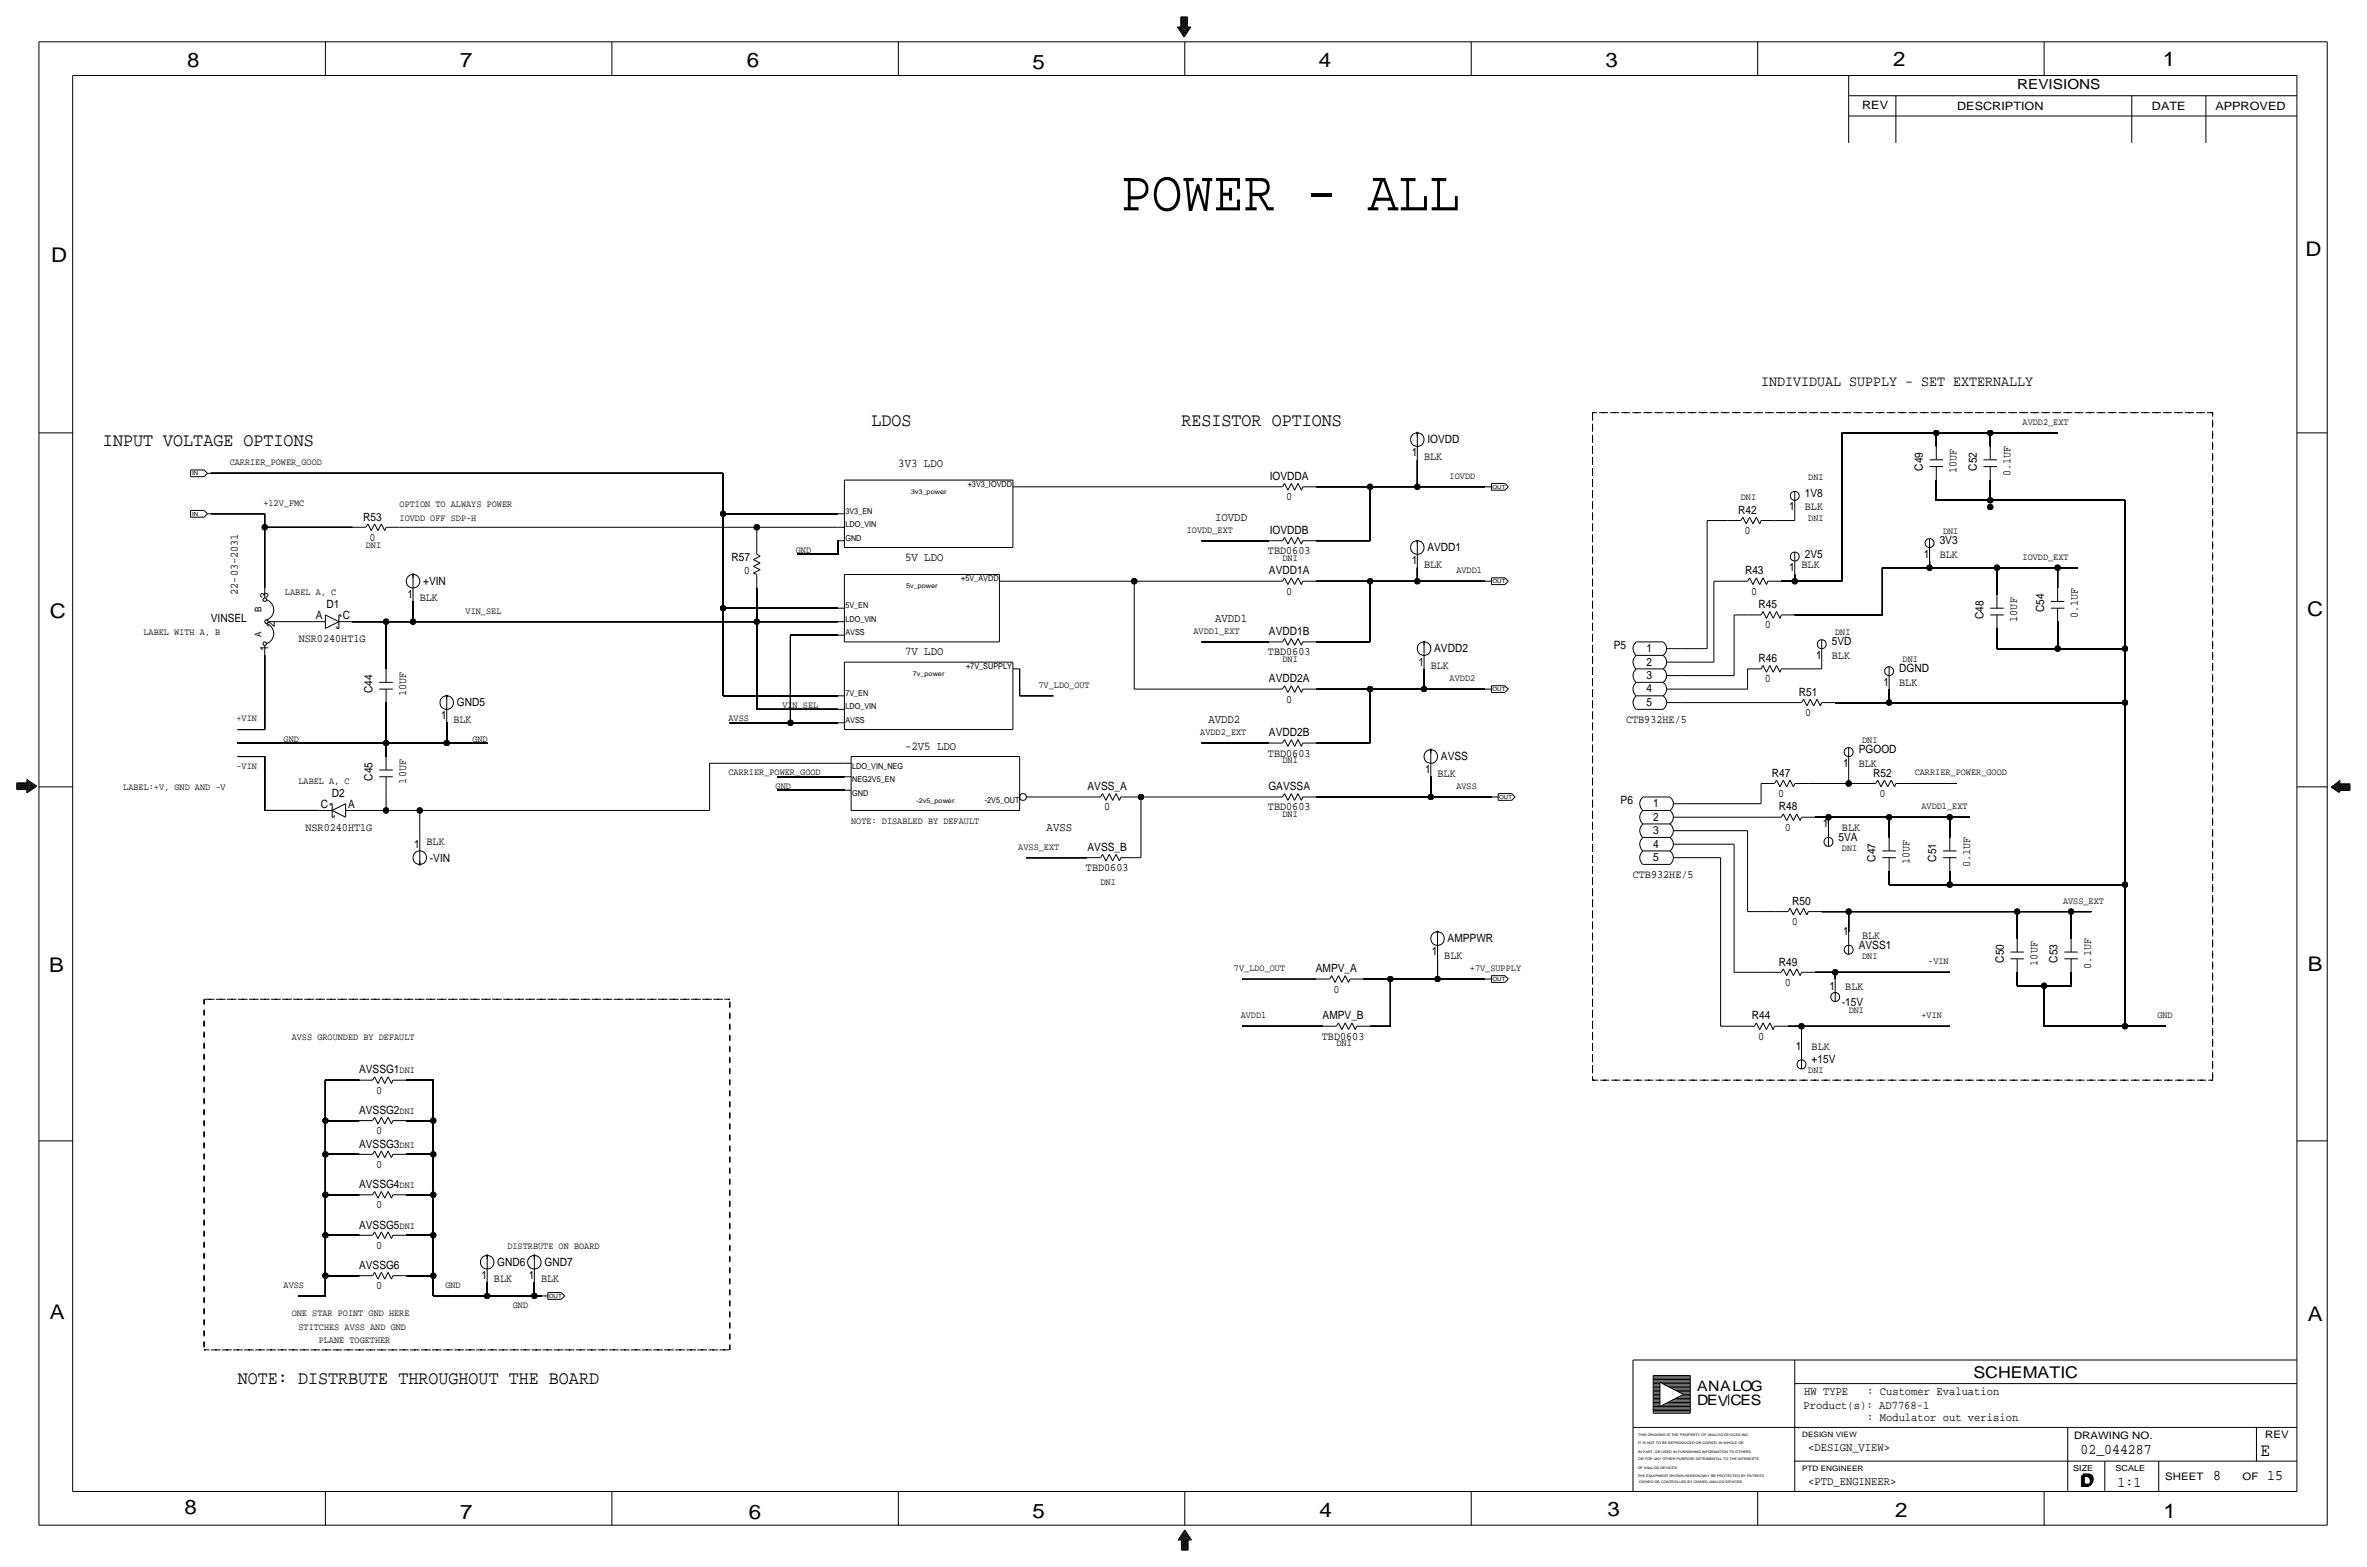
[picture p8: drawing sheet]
<svg xmlns="http://www.w3.org/2000/svg" width="892mm" height="590mm" viewBox="0 0 892 590" stroke-linecap="round" stroke-linejoin="round" font-family="sans-serif">
<defs><g id="words">
<text font-size="21.7" x="422.4" y="79.2">POWER - ALL</text>
<g font-size="7.6">
<text x="70.6" y="25.4">8</text>
<text x="173.4" y="25.4">7</text>
<text x="281.4" y="25.1">6</text>
<text x="389.1" y="26.2">5</text>
<text x="497" y="25.4">4</text>
<text x="605" y="25.1">3</text>
<text x="713.4" y="24.9">2</text>
<text x="815" y="24.9">1</text>
<text x="19.3" y="98.8">D</text>
<text x="868.9" y="96.5">D</text>
<text x="18.7" y="232.7">C</text>
<text x="869.4" y="232.2">C</text>
<text x="869.6" y="365.8">B</text>
<text x="18.5" y="366">B</text>
<text x="18.7" y="496.8">A</text>
<text x="869.6" y="497.6">A</text>
<text x="69.5" y="570.5">8</text>
<text x="173.4" y="572.3">7</text>
<text x="282.1" y="572.3">6</text>
<text x="389.1" y="571.8">5</text>
<text x="497.3" y="571.5">4</text>
<text x="605.7" y="571.2">3</text>
<text x="714.2" y="571.5">2</text>
<text x="815.3" y="572">1</text>
</g>
<g font-size="7.1">
<text x="328.4" y="160.5">LDOS</text>
<text x="445.2" y="160.5">RESISTOR OPTIONS</text>
<text x="38.8" y="168.1">INPUT VOLTAGE OPTIONS</text>
<text x="89.6" y="521.2">NOTE: DISTRBUTE THROUGHOUT THE BOARD</text>
</g>
<text font-size="7" x="851.9" y="548.4">E</text>
<g font-size="6.1">
<text x="743.7" y="518.9">SCHEMATIC</text>
<text x="783.8" y="560.3">D</text>
<text x="784.3" y="559.8">D</text>
</g>
<g font-size="5.6">
<text x="663.7" y="145.3">INDIVIDUAL SUPPLY - SET EXTERNALLY</text>
<text x="784" y="547.9">02_044287</text>
<text x="834.1" y="557.5">8</text>
<text x="854.4" y="557.5">15</text>
<text x="798" y="560.1">1:1</text>
</g>
<g font-size="5.4">
<text x="639.5" y="524.2">ANALOG</text>
<text x="639.5" y="529.3">DEVCES</text>
</g>
<text font-size="5.2" x="760.2" y="33.5">REVISIONS</text>
<g font-size="4.5">
<text x="338.5" y="175.8">3V3 LDO</text>
<text x="457.9" y="196.1">IOVDD</text>
<text x="341.1" y="211.3">5V LDO</text>
<text x="457.9" y="234.2">AVDD1</text>
<text x="341.1" y="246.9">7V LDO</text>
<text x="455.4" y="272.3">AVDD2</text>
<text x="341.1" y="282.4">-2V5 LDO</text>
<text x="394.4" y="312.9">AVSS</text>
</g>
<g font-size="4.4">
<text x="679.9" y="525.5">HW TYPE</text>
<text x="703.6" y="525.5">: Customer Evaluation</text>
<text x="679.7" y="530.9">Product(s): AD7768-1</text>
<text x="703.6" y="535.2">: Modulator out verision</text>
<text x="681.4" y="546.6">&lt;DESIGN_VIEW&gt;</text>
<text x="681.4" y="559.3">&lt;PTD_ENGINEER&gt;</text>
</g>
<g font-size="4.3">
<text x="701.8" y="41.1">REV</text>
<text x="737.6" y="41.4">DESCRIPTION</text>
<text x="811" y="41.4">DATE</text>
<text x="834.8" y="41.4">APPROVED</text>
<text x="537.9" y="166.9">IOVDD</text>
<text x="532" y="172">1</text>
<text x="536.7" y="173.2">BLK</text>
<text x="724.6" y="177.2" transform="rotate(-90 724.6 177.2)">C49</text>
<text x="737.3" y="178.3" transform="rotate(-90 737.3 178.3)">10UF</text>
<text x="744.9" y="177.2" transform="rotate(-90 744.9 177.2)">C52</text>
<text x="757.6" y="179.5" transform="rotate(-90 757.6 179.5)">0.1UF</text>
<text x="478.5" y="180.8">IOVDDA</text>
<text x="484.7" y="188.5">0</text>
<text x="680.2" y="187.2">1V8</text>
<text x="136.9" y="196.1">R53</text>
<text x="655.1" y="193.5">R42</text>
<text x="674.2" y="192.3">1</text>
<text x="680.2" y="192.3">BLK</text>
<text x="139.3" y="203.7">0</text>
<text x="478.5" y="201.2">IOVDDB</text>
<text x="657.4" y="201.2">0</text>
<text x="477.8" y="208.8">TBD0603</text>
<text x="537.9" y="207.5">AVDD1</text>
<text x="731" y="205">3V3</text>
<text x="275.6" y="211.3">R57</text>
<text x="532" y="212.6">1</text>
<text x="536.7" y="213.9">BLK</text>
<text x="674.2" y="215.1">1</text>
<text x="678.9" y="213.9">BLK</text>
<text x="680.2" y="210.1">2V5</text>
<text x="725" y="210.1">1</text>
<text x="731" y="210.1">BLK</text>
<text x="159.5" y="220.2">+VIN</text>
<text x="280.4" y="216.4">0</text>
<text x="478.2" y="216.4">AVDD1A</text>
<text x="657.6" y="216.4">R43</text>
<text x="89.6" y="224" transform="rotate(-90 89.6 224)">22-03-2031</text>
<text x="101" y="225.3" transform="rotate(-90 101 225.3)">3</text>
<text x="153.5" y="225.3">1</text>
<text x="158.2" y="226.6">BLK</text>
<text x="484.7" y="224">0</text>
<text x="660" y="224">0</text>
<text x="119.1" y="233.2">A</text>
<text x="123" y="229.1">D1</text>
<text x="129.2" y="233.2">C</text>
<text x="662.7" y="229.1">R45</text>
<text x="747.5" y="233.1" transform="rotate(-90 747.5 233.1)">C48</text>
<text x="770.3" y="230.6" transform="rotate(-90 770.3 230.6)">C54</text>
<text x="783" y="232.8" transform="rotate(-90 783 232.8)">0.1UF</text>
<text x="79.5" y="234.2">VINSEL</text>
<text x="103.6" y="236.3" transform="rotate(-90 103.6 236.3)">2</text>
<text x="478.2" y="239.3">AVDD1B</text>
<text x="665" y="236.7">0</text>
<text x="760.2" y="234.2" transform="rotate(-90 760.2 234.2)">10UF</text>
<text x="101" y="245.2" transform="rotate(-90 101 245.2)">1</text>
<text x="112.6" y="241.8">NSR0240HT1G</text>
<text x="540.5" y="245.6">AVDD2</text>
<text x="608.2" y="244.3">P5</text>
<text x="620.4" y="245.6">1</text>
<text x="690.3" y="243.1">5VD</text>
<text x="477.8" y="246.9">TBD0603</text>
<text x="534.5" y="250.7">1</text>
<text x="539.2" y="252">BLK</text>
<text x="620.4" y="250.7">2</text>
<text x="662.7" y="249.4">R46</text>
<text x="684.4" y="248.2">1</text>
<text x="690.3" y="248.2">BLK</text>
<text x="478.2" y="257">AVDD2A</text>
<text x="620.4" y="255.8">3</text>
<text x="665" y="257">0</text>
<text x="715.7" y="253.2">DGND</text>
<text x="140.4" y="261.1" transform="rotate(-90 140.4 261.1)">C44</text>
<text x="153.1" y="262.1" transform="rotate(-90 153.1 262.1)">10UF</text>
<text x="620.4" y="260.9">4</text>
<text x="677.9" y="262.1">R51</text>
<text x="709.8" y="258.3">1</text>
<text x="715.7" y="258.3">BLK</text>
<text x="172.2" y="265.9">GND5</text>
<text x="484.7" y="264.7">0</text>
<text x="620.4" y="265.9">5</text>
<text x="680.3" y="269.7">0</text>
<text x="166.2" y="271">1</text>
<text x="170.9" y="272.3">BLK</text>
<text x="612.8" y="272.3">CTB932HE/5</text>
<text x="478.2" y="277.4">AVDD2B</text>
<text x="477.8" y="285">TBD0603</text>
<text x="543" y="286.3">AVSS</text>
<text x="700.5" y="283.7">PGOOD</text>
<text x="537.1" y="291.3">1</text>
<text x="541.7" y="292.6">BLK</text>
<text x="667.8" y="292.6">R47</text>
<text x="694.5" y="288.8">1</text>
<text x="700.5" y="288.8">BLK</text>
<text x="705.9" y="292.6">R52</text>
<text x="140.4" y="294.1" transform="rotate(-90 140.4 294.1)">C45</text>
<text x="153.1" y="295.2" transform="rotate(-90 153.1 295.2)">10UF</text>
<text x="409.8" y="297.7">AVSS_A</text>
<text x="478" y="297.7">GAVSSA</text>
<text x="120.9" y="304.3">C</text>
<text x="125" y="300.2">D2</text>
<text x="131.3" y="304.3">A</text>
<text x="416.1" y="305.3">0</text>
<text x="477.8" y="305.3">TBD0603</text>
<text x="610.7" y="302.8">P6</text>
<text x="623" y="304">1</text>
<text x="670.1" y="300.2">0</text>
<text x="670.3" y="305.3">R48</text>
<text x="708.2" y="300.2">0</text>
<text x="623" y="309.1">2</text>
<text x="686.9" y="311.7">1</text>
<text x="115.1" y="312.9">NSR0240HT1G</text>
<text x="623" y="314.2">3</text>
<text x="672.7" y="312.9">0</text>
<text x="692.9" y="316.7">5VA</text>
<text x="694.1" y="312.9">BLK</text>
<text x="156.1" y="319.6">1</text>
<text x="160.7" y="318.4">BLK</text>
<text x="409.8" y="320.5">AVSS_B</text>
<text x="623" y="319.3">4</text>
<text x="162" y="324.7">-VIN</text>
<text x="409.2" y="328.2">TBD0603</text>
<text x="623" y="324.4">5</text>
<text x="706.8" y="324.6" transform="rotate(-90 706.8 324.6)">C47</text>
<text x="719.5" y="325.6" transform="rotate(-90 719.5 325.6)">10UF</text>
<text x="729.7" y="324.6" transform="rotate(-90 729.7 324.6)">C51</text>
<text x="742.4" y="326.8" transform="rotate(-90 742.4 326.8)">0.1UF</text>
<text x="615.3" y="330.7">CTB932HE/5</text>
<text x="675.4" y="340.9">R50</text>
<text x="675.2" y="348.5">0</text>
<text x="694.5" y="352.3">1</text>
<text x="701.8" y="353.6">BLK</text>
<text x="539.6" y="359.9">1</text>
<text x="545.5" y="354.8">AMPPWR</text>
<text x="700.5" y="357.4">AVSS1</text>
<text x="544.3" y="361.2">BLK</text>
<text x="670.3" y="363.7">R49</text>
<text x="755.1" y="362.7" transform="rotate(-90 755.1 362.7)">C50</text>
<text x="767.8" y="363.7" transform="rotate(-90 767.8 363.7)">10UF</text>
<text x="775.4" y="362.7" transform="rotate(-90 775.4 362.7)">C53</text>
<text x="788.1" y="364.9" transform="rotate(-90 788.1 364.9)">0.1UF</text>
<text x="495.9" y="366.3">AMPV_A</text>
<text x="672.7" y="371.3">0</text>
<text x="502.5" y="373.9">0</text>
<text x="689.5" y="373">1</text>
<text x="695.4" y="373">BLK</text>
<text x="694.1" y="379">-15V</text>
<text x="498.4" y="384">AMPV_B</text>
<text x="660.1" y="384">R44</text>
<text x="498.1" y="391.7">TBD0603</text>
<text x="662.5" y="391.7">0</text>
<text x="676.8" y="395.5">1</text>
<text x="682.7" y="395.5">BLK</text>
<text x="682.7" y="400.6">+15V</text>
<text x="135.3" y="404.4">AVSSG1</text>
<text x="141.8" y="412">0</text>
<text x="135.3" y="419.6">AVSSG2</text>
<text x="141.8" y="427.2">0</text>
<text x="135.3" y="432.3">AVSSG3</text>
<text x="141.8" y="439.9">0</text>
<text x="135.3" y="447.5">AVSSG4</text>
<text x="141.8" y="455.2">0</text>
<text x="135.3" y="462.8">AVSSG5</text>
<text x="141.8" y="470.4">0</text>
<text x="135.3" y="478">AVSSG6</text>
<text x="187.4" y="476.8">GND6</text>
<text x="205.2" y="476.8">GND7</text>
<text x="141.8" y="485.6">0</text>
<text x="181.5" y="481.8">1</text>
<text x="186.1" y="483.1">BLK</text>
<text x="199.2" y="481.8">1</text>
<text x="203.9" y="483.1">BLK</text>
</g>
<g font-size="3.9">
<text x="781.6" y="542.1">DRAWING NO.</text>
<text x="853.6" y="541.8">REV</text>
<text x="816" y="557.4">SHEET</text>
<text x="845.1" y="557.5">OF</text>
</g>
<g font-size="3.6">
<text x="762.2" y="160">AVDD2_EXT</text>
<text x="86.6" y="175.3">CARRIER_POWER_GOOD</text>
<text x="546.3" y="180.3">IOVDD</text>
<text x="681.4" y="180.8">DNI</text>
<text x="99.3" y="190.5">+12V_FMC</text>
<text x="150.6" y="191">OPTION TO ALWAYS POWER</text>
<text x="656" y="188.5">DNI</text>
<text x="150.6" y="196.1">IOVDD OFF SDP-H</text>
<text x="681.4" y="196.1">DNI</text>
<text x="447.2" y="200.7">IOVDD_EXT</text>
<text x="732.2" y="201.2">DNI</text>
<text x="137.9" y="206.2">DNI</text>
<text x="299.9" y="208.3">GND</text>
<text x="483.3" y="211.3">DNI</text>
<text x="548.8" y="215.9">AVDD1</text>
<text x="762.2" y="210.8">IOVDD_EXT</text>
<text x="107.4" y="224">LABEL A, C</text>
<text x="175.5" y="231.1">VIN_SEL</text>
<text x="54.1" y="239.3">LABEL WITH A, B</text>
<text x="449.8" y="238.8">AVDD1_EXT</text>
<text x="691.6" y="239.3">DNI</text>
<text x="483.3" y="249.4">DNI</text>
<text x="717" y="249.4">DNI</text>
<text x="546.3" y="256.5">AVDD2</text>
<text x="391.4" y="259.1">7V_LDO_OUT</text>
<text x="294.8" y="266.7">VIN_SEL</text>
<text x="89.1" y="271.8">+VIN</text>
<text x="274.5" y="271.8">AVSS</text>
<text x="106.9" y="279.4">GND</text>
<text x="178" y="279.4">GND</text>
<text x="452.3" y="276.9">AVDD2_EXT</text>
<text x="701.8" y="279.9">DNI</text>
<text x="483.3" y="287.5">DNI</text>
<text x="89.1" y="289.6">-VIN</text>
<text x="274.5" y="292.1">CARRIER_POWER_GOOD</text>
<text x="721.6" y="292.1">CARRIER_POWER_GOOD</text>
<text x="46.4" y="297.7">LABEL:+V, GND AND -V</text>
<text x="112.5" y="295.1">LABEL A, C</text>
<text x="292.3" y="297.2">GND</text>
<text x="548.8" y="297.2">AVSS</text>
<text x="724.1" y="304.8">AVDD1_EXT</text>
<text x="320.8" y="310.4">NOTE: DISABLED BY DEFAULT</text>
<text x="483.3" y="307.8">DNI</text>
<text x="383.7" y="320">AVSS_EXT</text>
<text x="694.1" y="320.5">DNI</text>
<text x="414.7" y="333.2">DNI</text>
<text x="777.4" y="340.4">AVSS_EXT</text>
<text x="465" y="365.8">7V_LDO_OUT</text>
<text x="553.9" y="365.8">+7V_SUPPLY</text>
<text x="701.8" y="361.2">DNI</text>
<text x="726.6" y="363.2">-VIN</text>
<text x="467.6" y="383.5">AVDD1</text>
<text x="696.7" y="381.5">DNI</text>
<text x="724.1" y="383.5">+VIN</text>
<text x="813" y="383.5">GND</text>
<text x="109.9" y="391.7">AVSS GROUNDED BY DEFAULT</text>
<text x="503.6" y="394.2">DNI</text>
<text x="150.6" y="404.4">DNI</text>
<text x="681.4" y="404.4">DNI</text>
<text x="150.6" y="419.6">DNI</text>
<text x="150.6" y="432.3">DNI</text>
<text x="150.6" y="447.5">DNI</text>
<text x="150.6" y="462.8">DNI</text>
<text x="191.2" y="470.4">DISTRBUTE ON BOARD</text>
<text x="106.9" y="485.1">AVSS</text>
<text x="167.8" y="485.1">GND</text>
<text x="109.9" y="495.8">ONE STAR POINT GND HERE</text>
<text x="193.2" y="492.8">GND</text>
<text x="112.5" y="500.9">STITCHES AVSS AND GND</text>
<text x="120.1" y="506">PLANE TOGETHER</text>
</g>
<g font-size="3.5">
<text x="98.5" y="230.4" transform="rotate(-90 98.5 230.4)">B</text>
<text x="98.5" y="240.1" transform="rotate(-90 98.5 240.1)">A</text>
</g>
<g font-size="3.1">
<text x="364.7" y="183.4">+3V3_IOVDD</text>
<text x="318.6" y="193.5">3V3_EN</text>
<text x="318.6" y="198.6">LDO_VIN</text>
<text x="318.6" y="203.7">GND</text>
<text x="362.2" y="218.9">+5V_AVDD</text>
<text x="318.6" y="229.1">5V_EN</text>
<text x="318.6" y="234.2">LDO_VIN</text>
<text x="318.6" y="239.3">AVSS</text>
<text x="364.1" y="252">+7V_SUPPLY</text>
<text x="318.6" y="262.1">7V_EN</text>
<text x="318.6" y="267.2">LDO_VIN</text>
<text x="318.6" y="272.3">AVSS</text>
<text x="321.1" y="289.6">LDO_VIN_NEG</text>
<text x="321.1" y="299.8">GND</text>
<text x="321.1" y="294.7">NEG2V5_EN</text>
<text x="371.1" y="302.3">-2V5_OUT</text>
<text x="781.3" y="554">SIZE</text>
<text x="797.3" y="554">SCALE</text>
</g>
<g font-size="2.8">
<text x="679.1" y="541.3">DESIGN VIEW</text>
<text x="679.1" y="554">PTD ENGINEER</text>
</g>
<g font-size="2.5">
<text x="343.2" y="185.9">3v3_power</text>
<text x="341.5" y="221.5">5v_power</text>
<text x="344" y="254.5">7v_power</text>
<text x="345.3" y="302.3">-2v5_power</text>
</g>
<g font-size="2.1">
<text x="72.4" y="179">IN</text>
<text x="562.4" y="184.2">OUT</text>
<text x="72.4" y="194.3">IN</text>
<text x="562.4" y="219.8">OUT</text>
<text x="562.4" y="260.4">OUT</text>
<text x="564.9" y="301">OUT</text>
<text x="562.4" y="369.6">OUT</text>
<text x="206.8" y="489">OUT</text>
</g>
<g font-size="1.3">
<text x="617.3" y="541.1">THIS DRAWING IS THE PROPERTY OF ANALOG DEVICES INC.</text>
<text x="617.3" y="543.9">IT IS NOT TO BE REPRODUCED OR COPIED, IN WHOLE OR</text>
<text x="617.3" y="547.2">IN PART, OR USED IN FURNISHING INFORMATION TO OTHERS,</text>
<text x="617.3" y="550">OR FOR ANY OTHER PURPOSE DETRIMENTAL TO THE INTERESTS</text>
<text x="617.2" y="556.3">THE EQUIPMENT SHOWN HEREON MAY BE PROTECTED BY PATENTS</text>
<text x="617.2" y="553.2">OF ANALOG DEVICES.</text>
<text x="617.7" y="558.8">OWNED OR CONTROLLED BY OWNED ANALOG DEVICES.</text>
</g>
</g></defs>
<!-- layer: Nets -->
<g fill="none" stroke="#000" stroke-width=".38">
<path d="M79.5 178.3h193zM272.5 178.3v15.2zM534.1 173.2v10.2zM694.1 163.1h35.6zM694.1 163.1v55.8zM729.7 163.1v5zM729.7 163.1h20.3zM750 163.1v5zM750 163.1h25.4zM79.5 193.5h20.3zM99.8 198.6v22.9zM99.8 198.6h33z"/>
<path d="M99.8 193.5v5.1zM150.6 198.6h134.6zM272.5 193.5v35.6zM272.5 193.5h43.2zM285.2 198.6v5.1zM285.2 198.6h30.5zM384.3 183.4h93.9zM496 183.4h20.3zM516.3 183.4v20.3zM516.3 183.4h17.8zM534.1 183.4h25.4zM643.3 196.1v48.2z"/>
<path d="M643.3 196.1h7.7zM668.7 196.1h7.7zM676.4 193.5v2.6zM729.7 180.8v7.7zM729.7 188.5h20.3zM750 180.8v7.7zM750 188.5h50.8zM800.8 188.5v55.8zM300.4 208.8h15.3zM315.7 203.7v5.1zM379.2 218.9h48.2zM427.4 218.9h50.8z"/>
<path d="M427.4 218.9v40.7zM452.8 203.7h25.4zM496 203.7h20.3zM496 218.9h20.3zM516.3 218.9v22.9zM516.3 218.9h17.8zM534.1 213.9v5zM534.1 218.9h25.4zM645.9 218.9v30.5zM645.9 218.9h7.6zM671.3 218.9h5.1zM676.4 216.4v2.5z"/>
<path d="M676.4 218.9h17.7zM709.4 213.9v17.7zM709.4 213.9h17.8zM727.2 211.3v2.6zM727.2 213.9h25.4zM752.6 213.9v10.1zM752.6 213.9h22.8zM775.4 213.9v7.6zM775.4 213.9h7.6zM104.9 234.2h12.7zM132.8 234.2h12.7zM145.5 234.2v17.8z"/>
<path d="M145.5 234.2h10.2zM155.7 226.6v7.6zM155.7 234.2h129.5zM272.5 229.1v33zM272.5 229.1h43.2zM285.2 234.2v33zM285.2 234.2h30.5zM285.2 221.5v12.7zM297.9 239.3h17.8zM297.9 239.3v33zM653.5 231.6v22.9zM653.5 231.6h5.1z"/>
<path d="M676.4 231.6h33zM752.6 236.7v7.6zM775.4 234.2v10.1zM99.8 246.9v27.9zM384.3 252v10.1zM427.4 259.6h50.8zM452.8 241.8h25.4zM496 259.6h20.3zM496 241.8h20.3zM516.3 259.6v20.3zM516.3 259.6h20.4zM536.7 252v7.6z"/>
<path d="M536.7 259.6h22.8zM633.2 244.3h10.1zM633.2 249.4h12.7zM633.2 254.5h20.3zM633.2 259.6h25.4zM658.6 252v7.6zM676.4 252h10.1zM686.5 249.4v2.6zM711.9 259.6v5.1zM752.6 244.3h22.8zM775.4 244.3h25.4zM800.8 244.3v20.4z"/>
<path d="M89.6 274.8h10.2zM89.6 279.9h55.9zM145.5 279.9v5.1zM145.5 264.7v15.2zM145.5 279.9h22.9zM168.4 279.9h15.2zM168.4 272.3v7.6zM272.5 262.1h43.2zM275 272.3h22.9zM285.2 267.2h30.5zM297.9 272.3h17.8zM384.3 262.1h12.7z"/>
<path d="M452.8 279.9h25.4zM496 279.9h20.3zM633.2 264.7h40.6zM691.6 264.7h20.3zM711.9 264.7h88.9zM800.8 264.7v68.5zM89.6 285h10.2zM99.8 285v20.3zM145.5 297.7v7.6zM267.4 287.5h50.8zM267.4 287.5v17.8zM292.8 292.6h25.4z"/>
<path d="M292.8 297.7h25.4zM539.2 292.6v7.6zM663.7 295.1v7.7zM681.4 295.1h15.3zM696.7 295.1h5.1zM696.7 290.1v5zM719.5 295.1h17.8zM99.8 305.3h20.3zM135.3 305.3h10.2zM145.5 305.3h12.7zM158.2 305.3v10.2zM158.2 305.3h109.2z"/>
<path d="M386.8 300.2h22.9zM427.4 300.2h2.6zM430 300.2v22.9zM430 300.2h48.2zM496 300.2h43.2zM539.2 300.2h22.9zM635.7 302.8h28zM635.7 307.8h30.5zM635.7 312.9h22.9zM635.7 318h17.8zM653.5 318v48.3zM658.6 312.9v30.5z"/>
<path d="M684 307.8h5.1zM689.1 307.8v2.6zM689.1 307.8h22.8zM711.9 307.8v7.7zM711.9 307.8h22.9zM734.8 307.8v7.7zM734.8 307.8h7.6zM386.8 323.1h22.9zM427.4 323.1h2.6zM635.7 323.1h12.7zM648.4 323.1v63.5zM711.9 328.2v5z"/>
<path d="M711.9 333.2h22.9zM734.8 328.2v5zM734.8 333.2h66zM800.8 333.2v53.4zM658.6 343.4h10.1zM686.5 343.4h10.2zM696.7 343.4v7.6zM696.7 343.4h63.5zM760.2 343.4v10.2zM760.2 343.4h20.3zM780.5 343.4v10.2zM780.5 343.4h7.6z"/>
<path d="M468.1 368.8h27.9zM513.8 368.8h10.2zM524 368.8v17.8zM524 368.8h17.7zM541.7 361.2v7.6zM541.7 368.8h17.8zM653.5 366.3h12.7zM684 366.3h7.6zM691.6 366.3v2.5zM691.6 366.3h43.2zM760.2 366.3v5zM760.2 371.3h10.1z"/>
<path d="M770.3 371.3v15.3zM770.3 371.3h10.2zM780.5 366.3v5zM468.1 386.6h30.5zM516.3 386.6h7.7zM648.4 386.6h7.6zM673.8 386.6h5.1zM678.9 386.6v7.6zM678.9 386.6h55.9zM770.3 386.6h30.5zM800.8 386.6h15.3zM122.6 406.9h12.7z"/>
<path d="M122.6 406.9v15.2zM153.1 406.9h10.2zM163.3 406.9v15.2zM122.6 422.1h12.7zM122.6 422.1v12.7zM122.6 434.8h12.7zM122.6 434.8v15.3zM153.1 422.1h10.2zM153.1 434.8h10.2zM163.3 422.1v12.7zM163.3 434.8v15.3zM122.6 450.1h12.7z"/>
<path d="M122.6 450.1v15.2zM153.1 450.1h10.2zM163.3 450.1v15.2zM122.6 465.3h12.7zM122.6 465.3v15.3zM153.1 465.3h10.2zM163.3 465.3v15.3zM112.5 488.2h10.1zM122.6 480.6v7.6zM122.6 480.6h12.7zM153.1 480.6h10.2zM163.3 480.6v7.6z"/>
<path d="M163.3 488.2h20.3zM183.6 483.1v5.1zM183.6 488.2h17.8zM201.4 488.2h2.5zM201.4 483.1v5.1z"/>
</g>
<path d="M600.2 155.4v251.5zM600.2 155.4h233.6zM833.8 155.4v251.5zM76.9 376.4v132.1zM76.9 376.4h198.1zM275 376.4v132.1zM600.2 406.9h233.6zM76.9 508.5h198.1z" fill="none" stroke="#000" stroke-width=".38" stroke-dasharray="2.1" stroke-linecap="butt"/>
<g fill="#000" stroke="#000" stroke-width=".38">
<circle cx="729.7" cy="163.1" r="1.07"/>
<circle cx="750" cy="163.1" r="1.07"/>
<circle cx="99.8" cy="198.6" r="1.07"/>
<circle cx="272.5" cy="193.5" r="1.07"/>
<circle cx="285.2" cy="198.6" r="1.07"/>
<circle cx="516.3" cy="183.4" r="1.07"/>
<circle cx="534.1" cy="183.4" r="1.07"/>
<circle cx="750" cy="191" r="1.07"/>
<circle cx="750" cy="188.5" r="1.07"/>
<circle cx="427.4" cy="218.9" r="1.07"/>
<circle cx="516.3" cy="218.9" r="1.07"/>
<circle cx="534.1" cy="218.9" r="1.07"/>
<circle cx="676.4" cy="218.9" r="1.07"/>
<circle cx="727.2" cy="213.9" r="1.07"/>
<circle cx="752.6" cy="213.9" r="1.07"/>
<circle cx="775.4" cy="213.9" r="1.07"/>
<circle cx="145.5" cy="234.2" r="1.07"/>
<circle cx="155.7" cy="234.2" r="1.07"/>
<circle cx="272.5" cy="229.1" r="1.07"/>
<circle cx="285.2" cy="234.2" r="1.07"/>
<circle cx="516.3" cy="259.6" r="1.07"/>
<circle cx="536.7" cy="259.6" r="1.07"/>
<circle cx="775.4" cy="244.3" r="1.07"/>
<circle cx="800.8" cy="244.3" r="1.07"/>
<circle cx="145.5" cy="279.9" r="1.07"/>
<circle cx="168.4" cy="279.9" r="1.07"/>
<circle cx="297.9" cy="272.3" r="1.07"/>
<circle cx="711.9" cy="264.7" r="1.07"/>
<circle cx="800.8" cy="264.7" r="1.07"/>
<circle cx="696.7" cy="295.1" r="1.07"/>
<circle cx="145.5" cy="305.3" r="1.07"/>
<circle cx="158.2" cy="305.3" r="1.07"/>
<circle cx="430" cy="300.2" r="1.07"/>
<circle cx="539.2" cy="300.2" r="1.07"/>
<circle cx="689.1" cy="307.8" r="1.07"/>
<circle cx="711.9" cy="307.8" r="1.07"/>
<circle cx="734.8" cy="307.8" r="1.07"/>
<circle cx="734.8" cy="333.2" r="1.07"/>
<circle cx="800.8" cy="333.2" r="1.07"/>
<circle cx="696.7" cy="343.4" r="1.07"/>
<circle cx="760.2" cy="343.4" r="1.07"/>
<circle cx="780.5" cy="343.4" r="1.07"/>
<circle cx="524" cy="368.8" r="1.07"/>
<circle cx="541.7" cy="368.8" r="1.07"/>
<circle cx="691.6" cy="366.3" r="1.07"/>
<circle cx="770.3" cy="371.3" r="1.07"/>
<circle cx="678.9" cy="386.6" r="1.07"/>
<circle cx="800.8" cy="386.6" r="1.07"/>
<circle cx="122.6" cy="434.8" r="1.07"/>
<circle cx="122.6" cy="422.1" r="1.07"/>
<circle cx="163.3" cy="434.8" r="1.07"/>
<circle cx="163.3" cy="422.1" r="1.07"/>
<circle cx="122.6" cy="450.1" r="1.07"/>
<circle cx="163.3" cy="450.1" r="1.07"/>
<circle cx="122.6" cy="465.3" r="1.07"/>
<circle cx="163.3" cy="465.3" r="1.07"/>
<circle cx="122.6" cy="480.6" r="1.07"/>
<circle cx="163.3" cy="480.6" r="1.07"/>
<circle cx="183.6" cy="488.2" r="1.07"/>
<circle cx="201.4" cy="488.2" r="1.07"/>
</g>
<!-- layer: Components -->
<g fill="none" stroke="#000" stroke-width=".38">
<path d="M71.8 177h5.1zM71.8 177v2.6zM71.8 179.6h5.1zM76.9 177l1.3 1.3zM76.9 179.6l1.3-1.3zM78.2 178.3h1.3zM534.1 163.1v10.1zM534.1 163.1v1.3zM727.2 175.8h5zM727.2 173.2h5zM729.7 175.8v5zM729.7 168.1v5.1z"/>
<path d="M747.5 175.8h5.1zM747.5 173.2h5.1zM750 175.8v5zM750 168.1v5.1zM71.8 192.3h5.1zM71.8 192.3v2.5zM71.8 194.8h5.1zM76.9 192.3l1.3 1.2zM76.9 194.8l1.3-1.3zM78.2 193.5h1.3zM132.8 198.6h5.1zM138.6 197.4l-.7 1.2z"/>
<path d="M138.6 197.4l1.3 2.5zM141.2 197.4l-1.3 2.5zM141.2 197.4l1.2 2.5zM143.7 197.4l-1.3 2.5zM143.7 197.4l1.3 2.5zM145.5 198.6h5.1zM145.5 198.6l-.5 1.3zM315.7 193.5h2.5zM315.7 198.6h2.5zM318.2 180.8h63.5zM318.2 180.8v25.4zM381.7 183.4h2.6z"/>
<path d="M381.7 180.8v25.4zM478.2 183.4h5.1zM484.1 182.1l-.8 1.3zM484.1 182.1l1.2 2.6zM486.6 182.1l-1.3 2.6zM486.6 182.1l1.3 2.6zM489.2 182.1l-1.3 2.6zM489.2 182.1l1.2 2.6zM490.9 183.4h5.1zM490.9 183.4l-.5 1.3zM559.5 183.4h2.6zM562.1 182.1h5z"/>
<path d="M562.1 184.7h5zM562.1 182.1v2.6zM567.1 182.1l1.3 1.3zM568.4 183.4l-1.3 1.3zM651 196.1h5zM656.8 194.8l-.8 1.3zM656.8 194.8l1.3 2.6zM659.3 194.8l-1.2 2.6zM659.3 194.8l1.3 2.6zM661.9 194.8l-1.3 2.6zM661.9 194.8l1.2 2.6zM663.7 196.1h5z"/>
<path d="M663.7 196.1l-.6 1.3zM676.4 188.5v5zM676.4 185.1v3.3zM155.7 216.4v10.2zM155.7 216.4v1.3zM283.9 210.8l2.6-1.3zM283.9 210.8l2.6 1.3zM283.9 213.4l2.6-1.3zM283.9 213.4l2.6 1.2zM283.9 215.9l2.6-1.3zM283.9 215.9l1.3 .5zM285.2 216.4v5.1z"/>
<path d="M285.2 203.7v5.1zM285.2 208.8l1.3 .7zM315.7 203.7h2.5zM318.2 216.4h58.4zM318.2 216.4v25.4zM318.2 206.2h63.5zM376.6 218.9h2.6zM376.6 216.4v25.4zM478.2 203.7h5.1zM478.2 218.9h5.1zM484.1 202.4l-.8 1.3zM484.1 202.4l1.2 2.6z"/>
<path d="M484.1 217.7l-.8 1.2zM484.1 217.7l1.2 2.5zM486.6 202.4l-1.3 2.6zM486.6 202.4l1.3 2.6zM486.6 217.7l-1.3 2.5zM486.6 217.7l1.3 2.5zM489.2 202.4l-1.3 2.6zM489.2 202.4l1.2 2.6zM489.2 217.7l-1.3 2.5zM489.2 217.7l1.2 2.5zM490.9 203.7h5.1zM490.9 203.7l-.5 1.3z"/>
<path d="M490.9 218.9h5.1zM490.9 218.9l-.5 1.3zM534.1 203.7v10.2zM534.1 203.7v1.3zM559.5 218.9h2.6zM562.1 217.7h5zM562.1 217.7v2.5zM567.1 217.7l1.3 1.2zM568.4 218.9l-1.3 1.3zM653.5 218.9h5.1zM659.3 217.7l-.7 1.2zM659.3 217.7l1.3 2.5z"/>
<path d="M661.9 217.7l-1.3 2.5zM661.9 217.7l1.2 2.5zM664.4 217.7l-1.3 2.5zM664.4 217.7l1.3 2.5zM666.2 218.9h5.1zM666.2 218.9l-.5 1.3zM676.4 211.3v5.1zM676.4 208v3.3zM727.2 206.2v5.1zM727.2 202.9v3.3zM99.8 221.5v3.7zM100.4 225.9a4 4 0 0 1 2.8 3.8 4 4 0 0 1-2.8 3.9"/>
<path d="M100.4 234.8a4 4 0 0 1 2.8 3.9 4 4 0 0 1-2.8 3.8M101.1 234.2h3.8zM117.6 234.2h5zM122.6 231.6l5.1 2.6zM122.6 231.6v5.1zM122.6 236.7l5.1-2.5zM126.9 236.7h.8zM126.9 236v.7zM127.7 234.2h5.1zM127.7 231.6h.8zM127.7 231.6v5.1zM128.5 231.6v.8z"/>
<path d="M315.7 234.2h2.5zM315.7 229.1h2.5zM315.7 239.3h2.5zM562.1 220.2h5zM658.6 231.6h5.1zM664.4 230.4l-.7 1.2zM664.4 230.4l1.3 2.5zM667 230.4l-1.3 2.5zM667 230.4l1.2 2.5zM669.5 230.4l-1.3 2.5zM669.5 230.4l1.3 2.5zM671.3 231.6h5.1z"/>
<path d="M671.3 231.6l-.5 1.3zM750 231.6h5.1zM750 229.1h5.1zM752.6 231.6v5.1zM752.6 224v5.1zM772.9 229.1h5.1zM772.9 226.6h5.1zM775.4 229.1v5.1zM775.4 221.5v5.1zM99.8 243.1v3.8zM143 259.6h5zM143 257h5z"/>
<path d="M145.5 259.6v5.1zM145.5 252v5zM318.2 249.4h63.5zM318.2 249.4v25.4zM318.2 241.8h58.4zM381.7 252h2.6zM381.7 249.4v25.4zM478.2 241.8h5.1zM478.2 259.6h5.1zM484.1 240.5l-.8 1.3zM484.1 240.5l1.2 2.6zM484.1 258.3l-.8 1.3z"/>
<path d="M484.1 258.3l1.2 2.6zM486.6 240.5l-1.3 2.6zM486.6 240.5l1.3 2.6zM486.6 258.3l-1.3 2.6zM486.6 258.3l1.3 2.6zM489.2 240.5l-1.3 2.6zM489.2 240.5l1.2 2.6zM489.2 258.3l-1.3 2.6zM489.2 258.3l1.2 2.6zM490.9 241.8h5.1zM490.9 241.8l-.5 1.3zM490.9 259.6h5.1z"/>
<path d="M490.9 259.6l-.5 1.3zM536.7 241.8v10.2zM536.7 241.8v1.3zM559.5 259.6h2.6zM562.1 258.3h5zM562.1 258.3v2.6zM567.1 258.3l1.3 1.3zM568.4 259.6l-1.3 1.3zM616.6 241.8a3.3 3.3 0 0 0 0 5.1 3.3 3.3 0 0 0 0 5.1M616.6 252a3.3 3.3 0 0 0 0 5.1M616.6 257a3.3 3.3 0 0 0 0 5.2M616.7 241.8h10.1z"/>
<path d="M616.7 252h10.1zM616.7 257h10.1zM616.7 246.9h10.1zM626.8 257.1a3.1 3.1 0 0 1 0 5M626.8 241.9a3.1 3.1 0 0 1 0 5 3.1 3.1 0 0 1 0 5.1M626.8 252a3.1 3.1 0 0 1 0 5M628.1 259.6h5.1zM628.1 254.5h5.1zM628.1 249.4h5.1zM628.1 244.3h5.1zM658.6 252h5.1zM664.4 250.7l-.7 1.3z"/>
<path d="M664.4 250.7l1.3 2.5zM667 250.7l-1.3 2.5zM667 250.7l1.2 2.5zM669.5 250.7l-1.3 2.5zM669.5 250.7l1.3 2.5zM671.3 252h5.1zM671.3 252l-.5 1.2zM686.5 244.3v5.1zM686.5 241v3.3zM711.9 254.5v5.1zM711.9 251.2v3.3zM168.4 262.1v10.2z"/>
<path d="M168.4 262.1v1.3zM315.7 267.2h2.5zM315.7 262.1h2.5zM315.7 272.3h2.5zM318.2 274.8h63.5zM478.2 279.9h5.1zM484.1 278.6l-.8 1.3zM484.1 278.6l1.2 2.6zM486.6 278.6l-1.3 2.6zM486.6 278.6l1.3 2.6zM489.2 278.6l-1.3 2.6zM489.2 278.6l1.2 2.6z"/>
<path d="M490.9 279.9h5.1zM490.9 279.9l-.5 1.3zM562.1 260.9h5zM616.6 262.1a3.3 3.3 0 0 0 0 5.2M616.7 267.2h10.1zM616.7 262.1h10.1zM626.8 262.2a3.1 3.1 0 0 1 0 5M628.1 264.7h5.1zM673.8 264.7h5.1zM679.7 263.4l-.8 1.3zM679.7 263.4l1.2 2.5zM682.2 263.4l-1.3 2.5z"/>
<path d="M682.2 263.4l1.3 2.5zM684.7 263.4l-1.2 2.5zM684.7 263.4l1.3 2.5zM686.5 264.7h5.1zM686.5 264.7l-.5 1.2zM143 292.6h5zM143 290.1h5zM145.5 292.6v5.1zM145.5 285v5.1zM318.2 297.7h2.6zM318.2 292.6h2.6zM318.2 287.5h2.6z"/>
<path d="M320.8 285v20.3zM320.8 285h63.5zM384.3 285v20.3zM415.5 299l-.8 1.2zM415.5 299l1.3 2.5zM418 299l-1.2 2.5zM418 299l1.3 2.5zM420.6 299l-1.3 2.5zM420.6 299l1.2 2.5zM484.1 299l-.8 1.2zM484.1 299l1.2 2.5zM486.6 299l-1.3 2.5z"/>
<path d="M486.6 299l1.3 2.5zM489.2 299l-1.3 2.5zM489.2 299l1.2 2.5zM539.2 282.4v10.2zM539.2 282.4v1.4zM564.6 299h5.1zM564.6 299v2.5zM569.7 299l1.2 1.2zM663.7 295.1h5zM669.5 293.9l-.8 1.2zM669.5 293.9l1.3 2.5zM672 293.9l-1.2 2.5z"/>
<path d="M672 293.9l1.3 2.5zM674.6 293.9l-1.3 2.5zM674.6 293.9l1.2 2.5zM676.4 295.1h5zM676.4 295.1l-.6 1.3zM696.7 285v5.1zM696.7 281.6v3.3zM701.8 295.1h5zM707.6 293.9l-.8 1.2zM707.6 293.9l1.3 2.5zM710.1 293.9l-1.2 2.5zM710.1 293.9l1.3 2.5z"/>
<path d="M712.7 293.9l-1.3 2.5zM712.7 293.9l1.2 2.5zM714.5 295.1h5zM714.5 295.1l-.6 1.3zM120.1 305.3h5.1zM124.4 302.8v.7zM124.4 302.8h.8zM125.2 307.8h.7zM125.2 302.8v5zM125.2 305.3l5.1-2.5zM125.2 305.3l5.1 2.5zM125.9 307.1v.7z"/>
<path d="M130.3 305.3h5zM130.3 302.8v5zM158.2 315.5v10.1zM320.8 305.3h63.5zM409.7 300.2h5zM422.4 300.2h5zM422.4 300.2l-.6 1.3zM478.2 300.2h5.1zM490.9 300.2h5.1zM490.9 300.2l-.5 1.3zM562.1 300.2h2.5zM564.6 301.5h5.1z"/>
<path d="M570.9 300.2l-1.2 1.3zM619.2 300.2a3.3 3.3 0 0 0 0 5.2 3.3 3.3 0 0 0 0 5 3.3 3.3 0 0 0 0 5.1M619.2 315.5a3.3 3.3 0 0 0 0 5.1M619.2 300.2h10.2zM619.2 310.4h10.2zM619.2 315.5h10.2zM619.2 305.3h10.2zM629.3 315.5a3.1 3.1 0 0 1 0 5M629.3 300.3a3.1 3.1 0 0 1 0 5 3.1 3.1 0 0 1 0 5.1 3.1 3.1 0 0 1 0 5.1M630.6 318h5.1zM630.6 312.9h5.1zM630.6 307.8h5.1z"/>
<path d="M630.6 302.8h5.1zM666.2 307.8h5.1zM672 306.6l-.7 1.2zM672 306.6l1.3 2.5zM674.6 306.6l-1.3 2.5zM674.6 306.6l1.2 2.5zM677.1 306.6l-1.3 2.5zM677.1 306.6l1.3 2.5zM678.9 307.8h5.1zM678.9 307.8l-.5 1.3zM689.1 310.4v5.1zM689.1 315.5v3.3z"/>
<path d="M711.9 315.5v5zM734.8 315.5v5zM158.2 324.3v1.3zM409.7 323.1h5zM415.5 321.8l-.8 1.3zM415.5 321.8l1.3 2.6zM418 321.8l-1.2 2.6zM418 321.8l1.3 2.6zM420.6 321.8l-1.3 2.6zM420.6 321.8l1.2 2.6zM422.4 323.1h5zM422.4 323.1l-.6 1.3z"/>
<path d="M619.2 320.5a3.3 3.3 0 0 0 0 5.2M619.2 325.6h10.2zM619.2 320.5h10.2zM629.3 320.6a3.1 3.1 0 0 1 0 5M630.6 323.1h5.1zM709.4 323.1h5.1zM709.4 320.5h5.1zM711.9 323.1v5.1zM732.2 323.1h5.1zM732.2 320.5h5.1zM734.8 323.1v5.1zM541.7 351v10.2z"/>
<path d="M541.7 351v1.3zM668.7 343.4h5.1zM674.6 342.1l-.8 1.3zM674.6 342.1l1.2 2.6zM677.1 342.1l-1.3 2.6zM677.1 342.1l1.3 2.6zM679.7 342.1l-1.3 2.6zM679.7 342.1l1.2 2.6zM681.4 343.4h5.1zM681.4 343.4l-.5 1.3zM696.7 351v5.1zM696.7 356.2v3.3z"/>
<path d="M757.6 358.6h5.1zM760.2 353.6v5zM778 358.6h5zM780.5 353.6v5zM496 368.8h5.1zM501.9 367.5l-.8 1.3zM501.9 367.5l1.2 2.6zM504.4 367.5l-1.3 2.6zM504.4 367.5l1.3 2.6zM506.9 367.5l-1.2 2.6zM506.9 367.5l1.3 2.6zM508.7 368.8h5.1z"/>
<path d="M508.7 368.8l-.5 1.3zM559.5 368.8h2.6zM562.1 367.5h5zM562.1 370.1h5zM562.1 367.5v2.6zM567.1 367.5l1.3 1.3zM568.4 368.8l-1.3 1.3zM666.2 366.3h5.1zM672 365l-.7 1.3zM672 365l1.3 2.5zM674.6 365l-1.3 2.5zM674.6 365l1.2 2.5z"/>
<path d="M677.1 365l-1.3 2.5zM677.1 365l1.3 2.5zM678.9 366.3h5.1zM678.9 366.3l-.5 1.2zM691.6 368.8v5.1zM691.6 373.9v3.3zM757.6 361.2h5.1zM760.2 361.2v5.1zM778 361.2h5zM780.5 361.2v5.1zM498.6 386.6h5zM504.4 385.3l-.8 1.3z"/>
<path d="M504.4 385.3l1.3 2.6zM506.9 385.3l-1.2 2.6zM506.9 385.3l1.3 2.6zM509.5 385.3l-1.3 2.6zM509.5 385.3l1.2 2.6zM511.3 386.6h5zM511.3 386.6l-.6 1.3zM656 386.6h5.1zM661.9 385.3l-.8 1.3zM661.9 385.3l1.2 2.6zM664.4 385.3l-1.3 2.6zM664.4 385.3l1.3 2.6z"/>
<path d="M667 385.3l-1.3 2.6zM667 385.3l1.2 2.6zM668.7 386.6h5.1zM668.7 386.6l-.5 1.3zM678.9 394.2v5.1zM678.9 399.3v3.3zM135.3 406.9h5.1zM141.2 405.6l-.8 1.3zM141.2 405.6l1.2 2.6zM143.7 405.6l-1.3 2.6zM143.7 405.6l1.3 2.6zM146.3 405.6l-1.3 2.6z"/>
<path d="M146.3 405.6l1.2 2.6zM148 406.9h5.1zM148 406.9l-.5 1.3zM135.3 434.8h5.1zM135.3 422.1h5.1zM141.2 433.6l-.8 1.2zM141.2 433.6l1.2 2.5zM141.2 420.9l-.8 1.2zM141.2 420.9l1.2 2.5zM143.7 433.6l-1.3 2.5zM143.7 433.6l1.3 2.5zM143.7 420.9l-1.3 2.5z"/>
<path d="M143.7 420.9l1.3 2.5zM146.3 433.6l-1.3 2.5zM146.3 433.6l1.2 2.5zM146.3 420.9l-1.3 2.5zM146.3 420.9l1.2 2.5zM148 434.8h5.1zM148 434.8l-.5 1.3zM148 422.1h5.1zM148 422.1l-.5 1.3zM135.3 450.1h5.1zM141.2 448.8l-.8 1.3zM141.2 448.8l1.2 2.6z"/>
<path d="M143.7 448.8l-1.3 2.6zM143.7 448.8l1.3 2.6zM146.3 448.8l-1.3 2.6zM146.3 448.8l1.2 2.6zM148 450.1h5.1zM148 450.1l-.5 1.3zM135.3 465.3h5.1zM141.2 479.3l-.8 1.3zM141.2 479.3l1.2 2.5zM141.2 464.1l-.8 1.2zM141.2 464.1l1.2 2.5zM143.7 479.3l-1.3 2.5z"/>
<path d="M143.7 479.3l1.3 2.5zM143.7 464.1l-1.3 2.5zM143.7 464.1l1.3 2.5zM146.3 479.3l-1.3 2.5zM146.3 479.3l1.2 2.5zM146.3 464.1l-1.3 2.5zM146.3 464.1l1.2 2.5zM148 465.3h5.1zM148 465.3l-.5 1.3zM183.6 472.9v10.2zM183.6 472.9v1.4zM201.4 472.9v10.2z"/>
<path d="M201.4 472.9v1.4zM135.3 480.6h5.1zM148 480.6h5.1zM148 480.6l-.5 1.2zM203.9 488.2h2.6zM206.5 486.9h5zM206.5 489.5h5zM206.5 486.9v2.6zM211.5 489.5l1.3-1.3zM211.5 486.9l1.3 1.3z"/>
<circle cx="534.1" cy="165.6" r="2.56"/>
<circle cx="676.4" cy="186.8" r="1.69"/>
<circle cx="155.6" cy="219" r="2.56"/>
<circle cx="534.1" cy="206.3" r="2.56"/>
<circle cx="676.4" cy="209.7" r="1.69"/>
<circle cx="727.2" cy="204.6" r="1.69"/>
<circle cx="99.8" cy="225.9" r=".67"/>
<circle cx="100.4" cy="234.2" r=".67"/>
<circle cx="99.8" cy="242.5" r=".67"/>
<circle cx="536.6" cy="244.4" r="2.56"/>
<circle cx="686.5" cy="242.7" r="1.69"/>
<circle cx="711.9" cy="252.8" r="1.69"/>
<circle cx="168.3" cy="264.7" r="2.56"/>
<circle cx="539.2" cy="285" r="2.56"/>
<circle cx="696.7" cy="283.3" r="1.69"/>
<circle cx="385.5" cy="300.2" r="1.28"/>
<circle cx="689.1" cy="317.2" r="1.69"/>
<circle cx="158.2" cy="323.1" r="2.56"/>
<circle cx="541.7" cy="353.6" r="2.56"/>
<circle cx="696.7" cy="357.8" r="1.69"/>
<circle cx="691.6" cy="375.6" r="1.69"/>
<circle cx="678.9" cy="401" r="1.69"/>
<circle cx="183.6" cy="475.5" r="2.56"/>
<circle cx="201.4" cy="475.5" r="2.56"/>
</g>
<path d="M533.9 162.9h.4v.3h-.4zM155.5 216.2h.3v.4h-.3zM533.9 203.5h.4v.4h-.4zM536.5 241.6h.3v.4h-.3zM168.2 262h.3v.3h-.3zM539 282.3h.4v.3h-.4zM158 325.5h.4v.3h-.4zM541.5 350.9h.4v.3h-.4zM183.4 472.8h.4v.3h-.4zM201.2 472.8h.4v.3h-.4z" fill="#000" stroke="#000" stroke-width=".38"/>
<!-- layer: Page Border and Title Block -->
<g fill="none" stroke="#000" stroke-width=".38">
<path d="M14.7 15.7v558.8zM14.7 15.7h862.3zM122.6 15.7v12.7zM230.6 15.7v12.7zM338.5 15.7v12.7zM443.7 10.2h1.3zM443.7 10.2l2.5 3.8zM444.2 10.4l2 3.1zM444.2 10.4h1zM444.7 10.7l1.5 2.3zM444.7 10.7h.8zM445 6.4v3.8z"/>
<path d="M445 6.4h2.5zM445.2 6.6v3.8zM445.2 6.6h2zM445.2 10.9h.5zM445.2 10.9l1 1.5zM445.5 6.9v3.8zM445.5 6.9h1.5zM445.7 11.2l.5 .7zM445.7 11.2h.3zM445.7 7.1v3.8zM445.7 7.1h1zM446 7.4v3.8z"/>
<path d="M446 7.4h.5zM446.2 7.6v4.1zM446.5 11.2h.2zM446.5 7.4v3.8zM446.5 15.7v12.7zM446.7 10.9h.5zM446.7 11.2l-.5 .7zM446.7 7.1v3.8zM447 10.7h.8zM447 6.9v3.8zM447.2 10.4h1.1zM447.2 6.6v3.8z"/>
<path d="M447.2 10.9l-1 1.5zM447.5 10.2h1.3zM447.5 6.4v3.8zM447.8 10.7l-1.6 2.3zM448.3 10.4l-2.1 3.1zM448.8 10.2l-2.6 3.8zM554.4 15.7v12.7zM662.4 15.7v12.7zM770.3 15.7v12.7zM877 15.7v558.8zM27.4 28.4h838.2zM27.4 28.4v533.4z"/>
<path d="M696.7 36.1h168.9zM696.7 28.4v25.4zM714.5 36.1v17.7zM803.4 36.1v17.7zM831.3 36.1v17.7zM865.6 28.4v533.4zM696.7 43.7h168.9zM14.7 163.1h12.7zM865.6 163.1h11.4zM6.3 294.9v2.5zM6.3 297.4h3.8zM6.3 294.9h3.8z"/>
<path d="M6.6 295.1v2.1zM6.6 295.1h3.8zM6.6 297.2h3.8zM6.8 295.4v1.5zM6.8 295.4h3.8zM6.8 296.9h3.8zM7.1 295.7v1zM7.1 295.7h3.8zM7.1 296.7h3.8zM7.3 295.9v.5zM7.3 295.9h3.8zM7.3 296.4h3.8z"/>
<path d="M7.6 296.2h4zM10.1 297.4v1.3zM10.1 298.7l3.8-2.5zM10.1 293.6l3.8 2.6zM10.1 293.6v1.3zM10.4 297.2v1zM10.4 298.2l3-2zM10.4 294.1v1zM10.4 294.1l3 2.1zM10.6 296.9v.8zM10.6 297.7l2.3-1.5zM10.6 294.6v.8z"/>
<path d="M10.6 294.6l2.3 1.6zM10.9 295.1v.6zM10.9 295.1l1.5 1.1zM10.9 296.7v.5zM10.9 297.2l1.5-1zM11.1 295.7v.2zM11.1 295.7l.8 .5zM11.1 296.4v.3zM11.1 296.7l.8-.5zM14.7 296.4h12.7zM865.6 296.4h11.4zM878.5 296.5l3-2z"/>
<path d="M878.5 296.5l3 2.1zM878.7 296.5l3.1 1.8zM878.7 296.5l3.1-2.5zM879 296.5l2.3-1.5zM879 296.5l2.3 1.5zM879.5 296.5l1.5-1zM879.5 296.5l1.5 1zM880 296.5l.8-.5zM880 296.5l.8 .5zM880.3 296.5h4zM880.8 296.3h3.8zM880.8 296.8h3.8z"/>
<path d="M880.8 296v.3zM880.8 296.8v.2zM881 296h3.8zM881 297h3.8zM881 295.5v.5zM881 297v.5zM881.3 295.8h3.8zM881.3 297.3h3.8zM881.3 295v.8zM881.3 297.3v.7zM881.5 295.5h3.8zM881.5 297.5h3.8z"/>
<path d="M881.5 294.5v1zM881.5 297.5v1.1zM881.8 297.8h3.8zM881.8 295.2h3.8zM881.8 297.8v.5zM881.8 294v1.2zM884.6 296.3v.5zM884.8 296v1zM885.1 295.8v1.5zM885.3 295.5v2zM885.6 295.2v2.6zM14.7 429.8h12.7z"/>
<path d="M865.6 429.8h11.4zM615.4 512.3v49.5zM615.4 512.3h250.2zM623 518.2h14zM623 518.7h14zM623 519.7h14zM623 519.2h14zM623 518.2v14.2zM637 518.2v14.2zM676.4 512.3v49.5zM615.4 537.7h250.2zM623 532.4h14z"/>
<path d="M623 531.9h14zM623 531.4h14zM623 530.4h14zM623 530.9h14zM623 526.3h2.6zM623 525.3h2.6zM623 527.3h2.6zM623 525.8h2.6zM623 528.3h2.6zM623 527.8h2.6zM623 528.8h2.6zM623 529.3h2.6z"/>
<path d="M623 526.8h2.6zM623 523.2h2.6zM623 524.8h2.6zM623 523.7h2.6zM623 522.7h2.6zM623 524.3h2.6zM623 521.7h2.6zM623 521.2h2.6zM623 522.2h2.6zM623 520.2h14zM623 529.8h14zM623 520.7h14z"/>
<path d="M625.6 529.8l8.8-4.5zM625.6 520.7l8.8 4.6zM625.6 520.7v9.1zM626.6 529.3h10.4zM626.6 521.2h10.4zM627.3 521.7h9.7zM627.6 528.8h9.4zM628.3 522.2h8.7zM628.6 528.3h8.4zM629.6 527.8h7.4zM629.6 522.7h7.4zM630.4 527.3h6.6z"/>
<path d="M630.4 523.2h6.6zM631.4 523.7h5.6zM631.4 526.8h5.6zM632.4 526.3h4.6zM632.4 524.3h4.6zM633.4 525.8h3.6zM633.4 524.8h3.6zM634.4 525.3h2.6zM651.5 525.3v4zM676.4 521.2h189.2zM779.2 537.7v23.9zM850.3 537.7v12.7z"/>
<path d="M676.4 550.4h189.2zM793.2 550.4v11.2zM813.5 550.4v11.4zM14.7 574.5h862.3zM27.4 561.8h838.2zM122.6 561.8v12.7zM230.6 561.8v12.7zM338.5 561.8v12.7zM444.4 579.9h1.1zM445 579.6h.7zM445.5 579.9v3.8zM445.5 579.4h.5z"/>
<path d="M445.7 579.6v3.8zM446 579.4v3.8zM446 579.1h.2zM446.2 579.1v3.8zM446.5 561.8v12.7zM446.5 576.8l-2.1 3.1zM446.5 576.3l-2.6 3.8zM446.5 577.3l-1.5 2.3zM446.5 576.3l2.5 3.8zM446.5 576.8l2 3.1zM446.5 577.3l1.5 2.3zM446.5 578.6v4.1z"/>
<path d="M446.5 578.4l-.5 .7zM446.5 578.4l.5 .7zM446.5 577.9l-1 1.5zM446.5 577.9l1 1.5zM446.7 579.1v3.8zM446.7 579.1h.3zM447 579.4v3.8zM447 579.4h.5zM447.2 579.6v3.8zM447.2 579.6h.8zM447.5 579.9v3.8zM447.5 579.9h1z"/>
<path d="M554.4 561.8v12.7zM662.4 561.8v12.7zM770.3 561.8v12.7zM443.9 580.1h1.3zM445.2 583.9h2.6zM445.2 580.1v3.8zM445.5 583.7h2zM445.7 583.4h1.5zM446 583.2h1zM446.2 582.9h.5zM447.8 580.1v3.8zM447.8 580.1h1.2z"/>
</g>
<use href="#words"/>
</svg>
